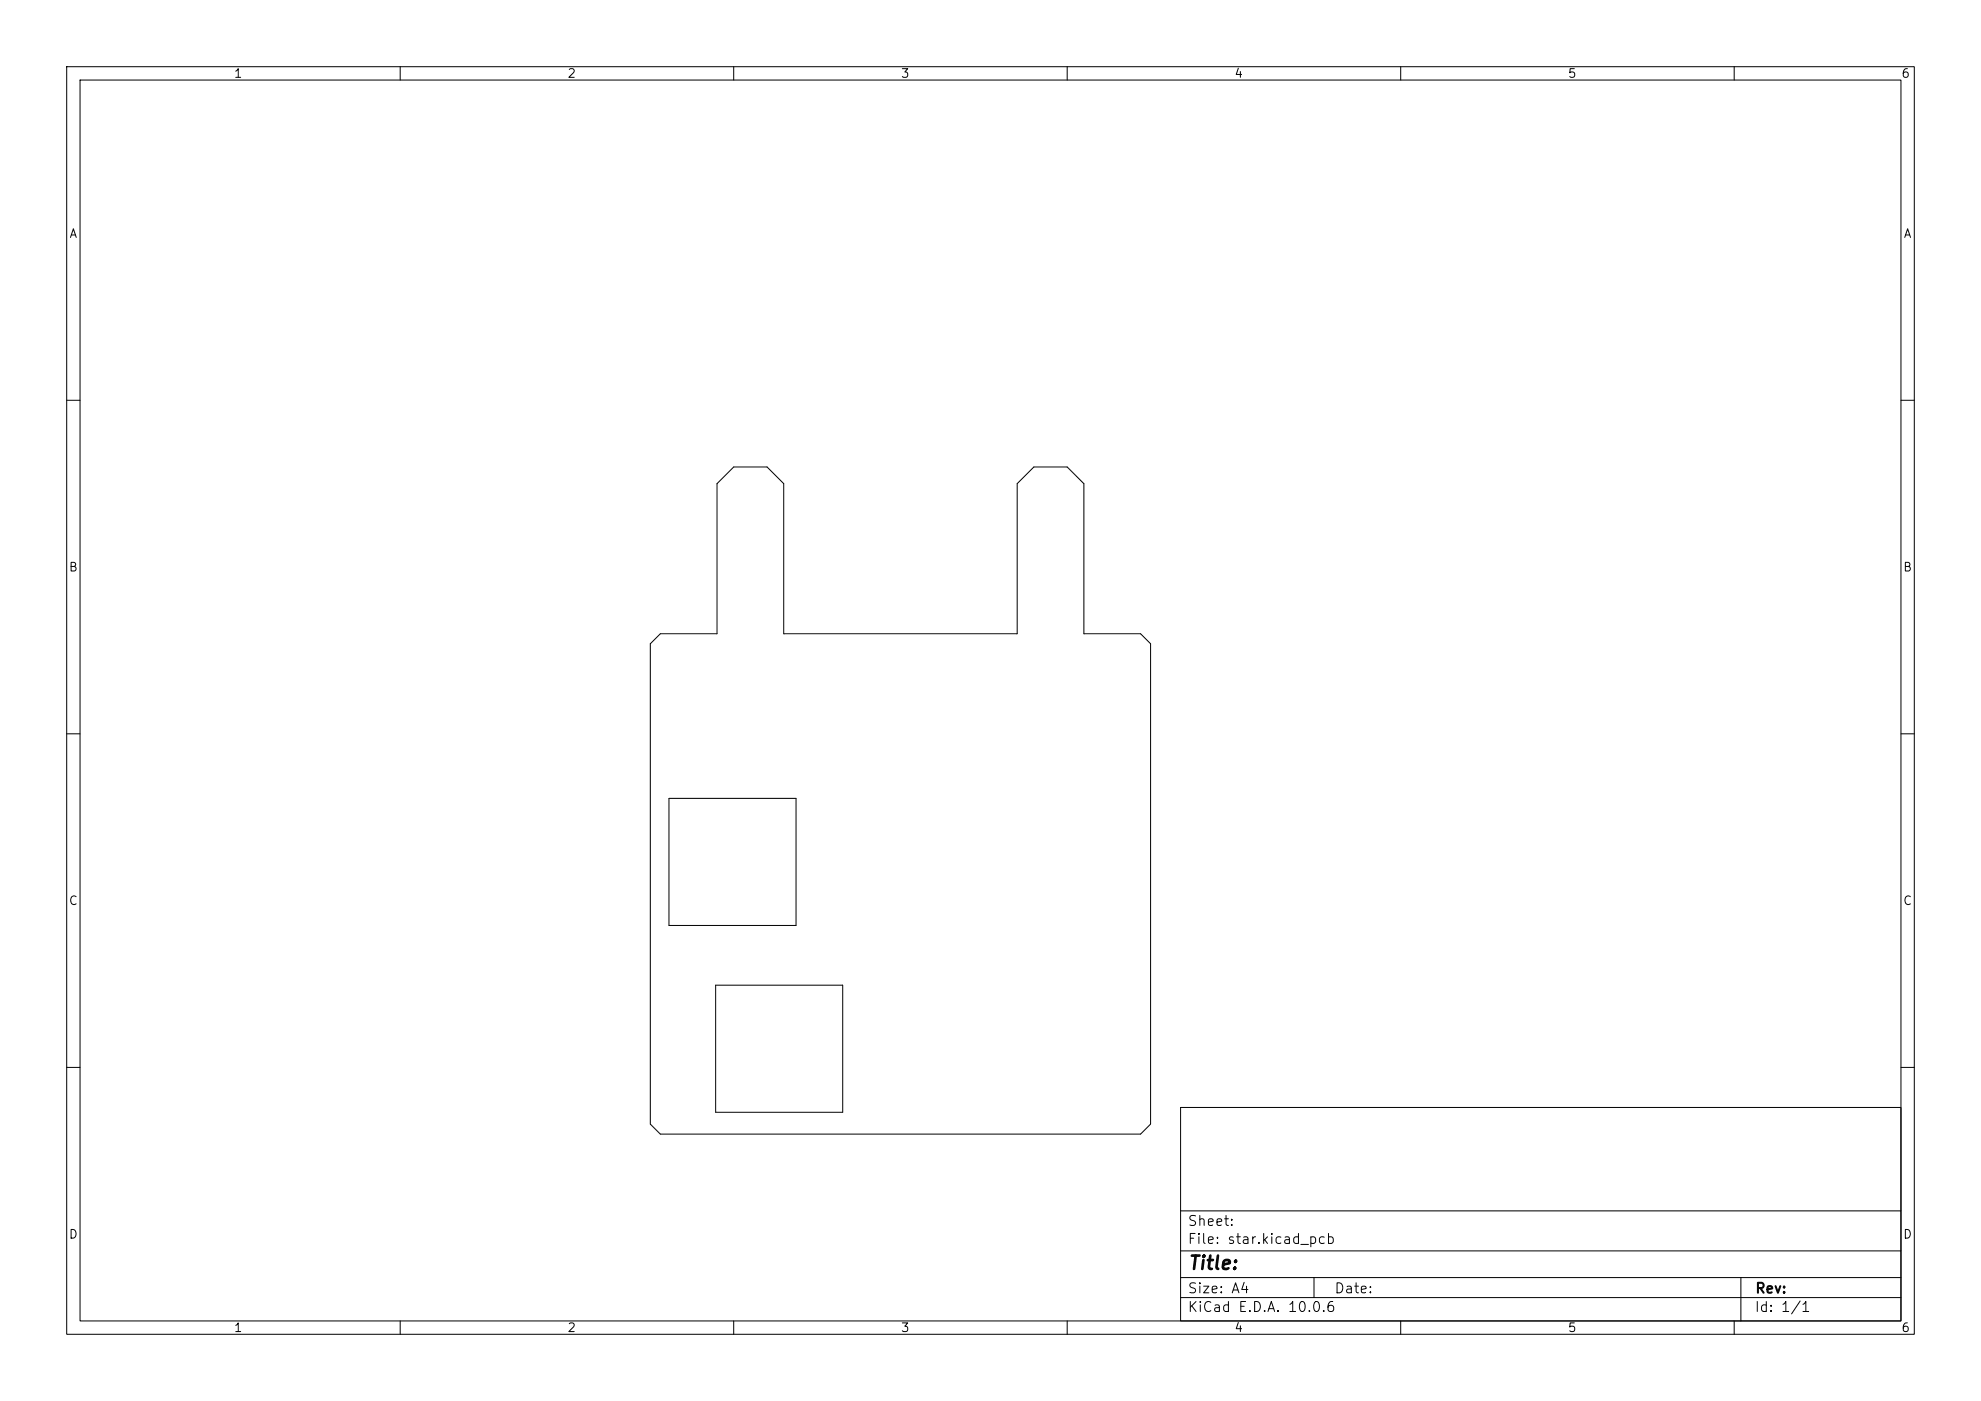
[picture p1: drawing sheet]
<svg xmlns="http://www.w3.org/2000/svg" width="297mm" height="210mm" viewBox="0 0 297 210" stroke-linecap="round" stroke-linejoin="round" font-family="sans-serif">
<defs><g id="words">
<text font-size="2" x="178" y="190.8">Title:</text>
<g font-size="1.5">
<text x="178" y="184.1">Sheet:</text>
<text x="178" y="186.8">File: star.kicad_pcb</text>
<text x="178" y="197">KiCad E.D.A. 10.0.6</text>
<text x="178" y="194.2">Size: A4</text>
<text x="200" y="194.2">Date:</text>
<text x="263" y="197">Id: 1/1</text>
<text x="263" y="194.2">Rev:</text>
</g>
<g font-size="1.3">
<text x="35" y="12">1</text>
<text x="85" y="12">2</text>
<text x="135" y="12">3</text>
<text x="185" y="12">4</text>
<text x="235" y="12">5</text>
<text x="285" y="12">6</text>
<text x="10.3" y="36">A</text>
<text x="285.3" y="36">A</text>
<text x="10.2" y="86">B</text>
<text x="285.2" y="86">B</text>
<text x="10.2" y="136">C</text>
<text x="285.2" y="136">C</text>
<text x="10.2" y="186">D</text>
<text x="285.2" y="186">D</text>
<text x="35" y="200">1</text>
<text x="85" y="200">2</text>
<text x="135" y="200">3</text>
<text x="185" y="200">4</text>
<text x="235" y="200">5</text>
<text x="285" y="200">6</text>
</g>
</g></defs>
<g fill="none" stroke="#000" stroke-width=".15">
<path d="M10 10h277v190h-277zM12 12h273v186h-273zM60 10v2M110 10v2M160 10v2M210 10v2M260 10v2M10 60h2M110 70h5l2.5 2.5v22.5h35v-22.5l2.5-2.5h5l2.5 2.5v22.5h8.5l1.5 1.5v72l-1.5 1.5h-72l-1.5-1.5v-72l1.5-1.5h8.5v-22.5zM285 60h2M10 110h2M100.3 119.7h19v19h-19z"/>
<path d="M285 110h2M107.3 147.7h19v19h-19zM10 160h2M177 166h108v32h-108zM285 160h2M60 198v2M110 198v2M160 198v2M177 194.5h108M177 191.5h108M177 187.5h108M177 181.5h108"/>
<path d="M197 191.5v3M210 198v2M260 198v2M261 191.5v6.5"/>
</g>
<use href="#words"/>
</svg>
